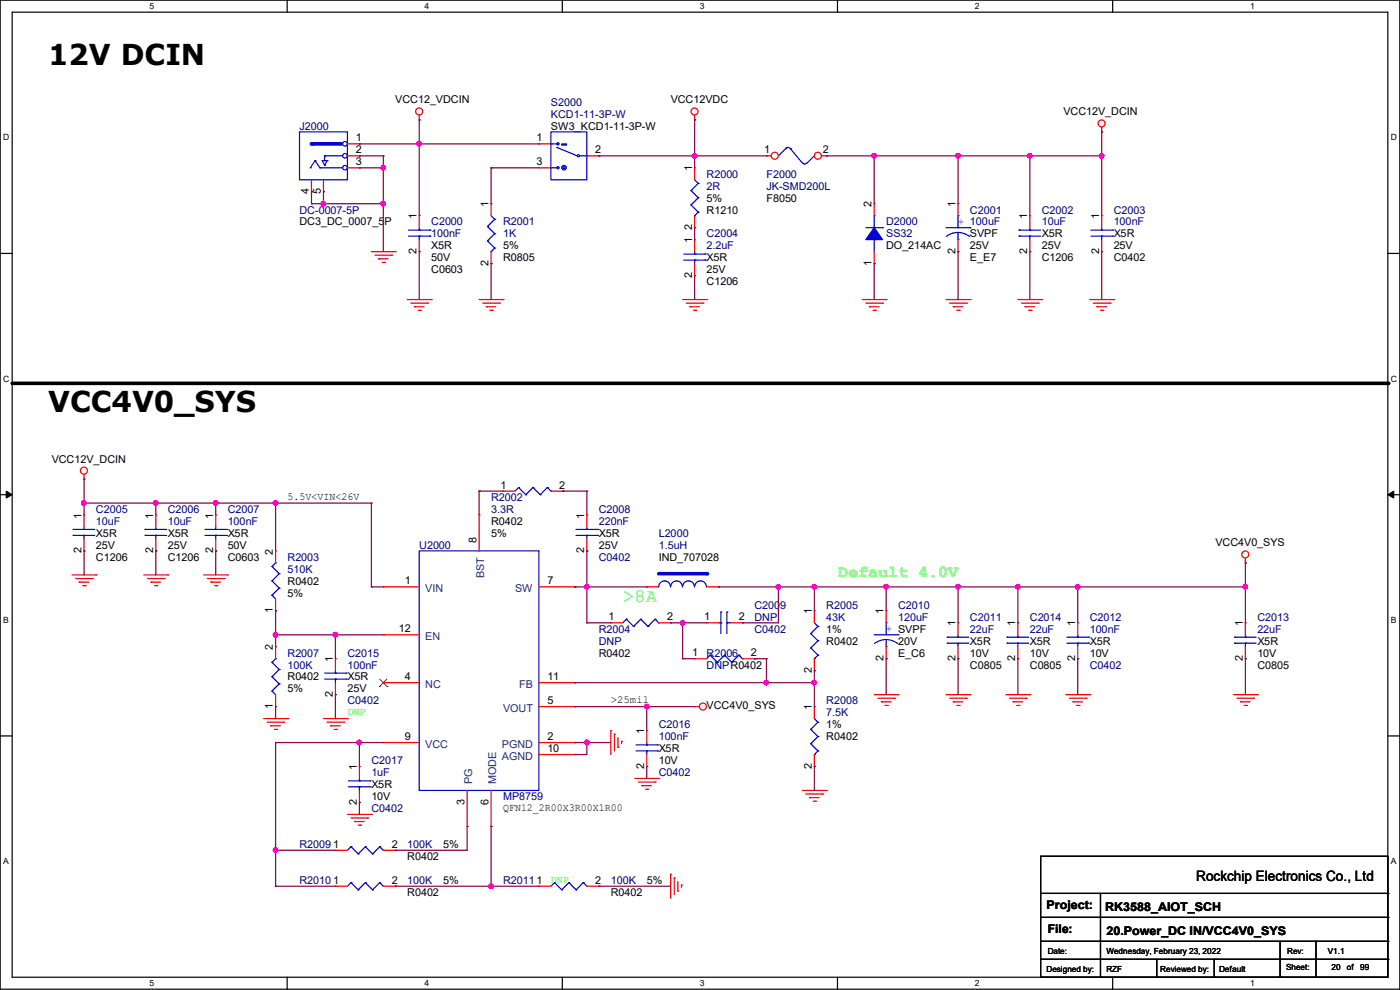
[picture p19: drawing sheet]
<svg xmlns="http://www.w3.org/2000/svg" width="297mm" height="210mm" viewBox="0 0 297 210" stroke-linecap="round" stroke-linejoin="round" font-family="sans-serif">
<defs><g id="words">
<g font-size="6.1">
<text x="10.2" y="13.8">12V DCIN</text>
<text x="10.2" y="87.4">VCC4V0_SYS</text>
</g>
<text font-size="4.1" fill="#0f0" x="132.1" y="127.8">&gt;8A</text>
<text font-size="3.6" fill="#0f0" x="177.8" y="122.3">Default 4.0V</text>
<text font-size="3" x="253.8" y="186.9">Rockchip Electronics Co., Ltd</text>
<g font-size="2.5">
<text x="222" y="192.9">Project:</text>
<text x="222.3" y="198">File:</text>
<text x="234.5" y="193.2">RK3588_AIOT_SCH</text>
<text x="234.7" y="198.2">20.Power_DC IN/VCC4V0_SYS</text>
</g>
<g font-size="2.3">
<text x="83.9" y="21.9">VCC12_VDCIN</text>
<text x="142.3" y="21.9">VCC12VDC</text>
<text x="75.5" y="30">1</text>
<text x="113.8" y="30">1</text>
<text x="116.9" y="27.5">SW3_KCD1-11-3P-W</text>
<text x="225.6" y="24.5">VCC12V_DCIN</text>
<text x="75.5" y="35.1">3</text>
<text x="75.5" y="32.5">2</text>
<text x="113.8" y="35.1">3</text>
<text x="126.3" y="32.5">2</text>
<text x="162.1" y="32.5">1</text>
<text x="174.5" y="32.5">2</text>
<text x="65.5" y="41.2" transform="rotate(-90 65.5 41.2)">4</text>
<text x="68.1" y="41.2" transform="rotate(-90 68.1 41.2)">5</text>
<text x="146.8" y="36.4" transform="rotate(-90 146.8 36.4)">1</text>
<text x="63.5" y="47.8">DC3_DC_0007_5P</text>
<text x="88.4" y="46.5" transform="rotate(-90 88.4 46.5)">1</text>
<text x="103.6" y="44" transform="rotate(-90 103.6 44)">1</text>
<text x="149.9" y="45.3">R1210</text>
<text x="149.9" y="42.8">5%</text>
<text x="162.6" y="42.8">F8050</text>
<text x="184.9" y="44" transform="rotate(-90 184.9 44)">2</text>
<text x="202.7" y="44" transform="rotate(-90 202.7 44)">1</text>
<text x="217.9" y="46.5" transform="rotate(-90 217.9 46.5)">1</text>
<text x="233.2" y="46.5" transform="rotate(-90 233.2 46.5)">1</text>
<text x="88.4" y="53.9" transform="rotate(-90 88.4 53.9)">2</text>
<text x="91.5" y="52.9">X5R</text>
<text x="106.7" y="52.9">5%</text>
<text x="146.8" y="51.6" transform="rotate(-90 146.8 51.6)">1</text>
<text x="146.8" y="48.8" transform="rotate(-90 146.8 48.8)">2</text>
<text x="188" y="52.9">DO_214AC</text>
<text x="202.7" y="53.9" transform="rotate(-90 202.7 53.9)">2</text>
<text x="205.8" y="50.4">SVPF</text>
<text x="205.8" y="52.9">25V</text>
<text x="217.9" y="53.9" transform="rotate(-90 217.9 53.9)">2</text>
<text x="221" y="50.4">X5R</text>
<text x="221" y="52.9">25V</text>
<text x="233.2" y="53.9" transform="rotate(-90 233.2 53.9)">2</text>
<text x="236.3" y="50.4">X5R</text>
<text x="236.3" y="52.9">25V</text>
<text x="91.5" y="58">C0603</text>
<text x="91.5" y="55.5">50V</text>
<text x="103.6" y="56.4" transform="rotate(-90 103.6 56.4)">2</text>
<text x="106.7" y="55.5">R0805</text>
<text x="146.8" y="59" transform="rotate(-90 146.8 59)">2</text>
<text x="149.9" y="55.5">X5R</text>
<text x="149.9" y="58">25V</text>
<text x="184.9" y="56.4" transform="rotate(-90 184.9 56.4)">1</text>
<text x="205.8" y="55.5">E_E7</text>
<text x="221" y="55.5">C1206</text>
<text x="236.3" y="55.5">C0402</text>
<text x="149.9" y="60.5">C1206</text>
<text x="11" y="98.1">VCC12V_DCIN</text>
<text x="61" y="106">5.5V&lt;VIN&lt;26V</text>
<text x="106.2" y="103.6">1</text>
<text x="118.7" y="103.6">2</text>
<text x="17.3" y="110" transform="rotate(-90 17.3 110)">1</text>
<text x="20.4" y="113.9">X5R</text>
<text x="32.5" y="110" transform="rotate(-90 32.5 110)">1</text>
<text x="35.6" y="113.9">X5R</text>
<text x="45.2" y="110" transform="rotate(-90 45.2 110)">1</text>
<text x="48.3" y="113.9">X5R</text>
<text x="104.2" y="111.3">R0402</text>
<text x="104.2" y="113.9">5%</text>
<text x="124" y="110" transform="rotate(-90 124 110)">1</text>
<text x="127" y="113.9">X5R</text>
<text x="17.3" y="117.4" transform="rotate(-90 17.3 117.4)">2</text>
<text x="20.4" y="119">C1206</text>
<text x="20.4" y="116.4">25V</text>
<text x="32.5" y="117.4" transform="rotate(-90 32.5 117.4)">2</text>
<text x="35.6" y="119">C1206</text>
<text x="35.6" y="116.4">25V</text>
<text x="45.2" y="117.4" transform="rotate(-90 45.2 117.4)">2</text>
<text x="48.3" y="119">C0603</text>
<text x="48.3" y="116.4">50V</text>
<text x="57.9" y="117.6" transform="rotate(-90 57.9 117.6)">2</text>
<text x="101.1" y="115.1" transform="rotate(-90 101.1 115.1)">8</text>
<text x="124" y="117.4" transform="rotate(-90 124 117.4)">2</text>
<text x="127" y="116.4">25V</text>
<text x="139.7" y="119">IND_707028</text>
<text x="257.9" y="115.9">VCC4V0_SYS</text>
<text x="61" y="124">R0402</text>
<text x="85.9" y="124">1</text>
<text x="116.1" y="124">7</text>
<text x="57.9" y="130.1" transform="rotate(-90 57.9 130.1)">1</text>
<text x="61" y="126.6">5%</text>
<text x="129.1" y="131.6">1</text>
<text x="141.5" y="131.6">2</text>
<text x="149.4" y="131.6">1</text>
<text x="156.8" y="131.6">2</text>
<text x="172.2" y="130.3" transform="rotate(-90 172.2 130.3)">1</text>
<text x="187.5" y="130.3" transform="rotate(-90 187.5 130.3)">1</text>
<text x="57.9" y="138" transform="rotate(-90 57.9 138)">2</text>
<text x="84.6" y="134.1">12</text>
<text x="175.3" y="136.7">R0402</text>
<text x="175.3" y="134.2">1%</text>
<text x="190.5" y="136.7">20V</text>
<text x="202.7" y="132.9" transform="rotate(-90 202.7 132.9)">1</text>
<text x="205.8" y="136.7">X5R</text>
<text x="215.4" y="132.9" transform="rotate(-90 215.4 132.9)">1</text>
<text x="218.5" y="136.7">X5R</text>
<text x="228.1" y="132.9" transform="rotate(-90 228.1 132.9)">1</text>
<text x="231.2" y="136.7">X5R</text>
<text x="263.7" y="132.9" transform="rotate(-90 263.7 132.9)">1</text>
<text x="266.7" y="136.7">X5R</text>
<text x="70.6" y="140.5" transform="rotate(-90 70.6 140.5)">1</text>
<text x="127" y="139.3">R0402</text>
<text x="146.9" y="139.2">1</text>
<text x="159.3" y="139.2">2</text>
<text x="172.2" y="142.8" transform="rotate(-90 172.2 142.8)">2</text>
<text x="187.5" y="140.3" transform="rotate(-90 187.5 140.3)">2</text>
<text x="190.5" y="139.3">E_C6</text>
<text x="202.7" y="140.3" transform="rotate(-90 202.7 140.3)">2</text>
<text x="205.8" y="141.8">C0805</text>
<text x="205.8" y="139.3">10V</text>
<text x="215.4" y="140.3" transform="rotate(-90 215.4 140.3)">2</text>
<text x="218.5" y="141.8">C0805</text>
<text x="218.5" y="139.3">10V</text>
<text x="228.1" y="140.3" transform="rotate(-90 228.1 140.3)">2</text>
<text x="231.2" y="139.3">10V</text>
<text x="263.7" y="140.3" transform="rotate(-90 263.7 140.3)">2</text>
<text x="266.7" y="141.8">C0805</text>
<text x="266.7" y="139.3">10V</text>
<text x="61" y="144.4">R0402</text>
<text x="61" y="146.9">5%</text>
<text x="70.6" y="147.9" transform="rotate(-90 70.6 147.9)">2</text>
<text x="73.7" y="144.4">X5R</text>
<text x="73.7" y="146.9">25V</text>
<text x="85.9" y="144.3">4</text>
<text x="116.1" y="149.4">5</text>
<text x="116.1" y="144.3">11</text>
<text x="129.6" y="149.2">&gt;25mil</text>
<text x="57.9" y="150.4" transform="rotate(-90 57.9 150.4)">1</text>
<text x="136.7" y="155.7" transform="rotate(-90 136.7 155.7)">1</text>
<text x="149.9" y="150.5">VCC4V0_SYS</text>
<text x="172.2" y="150.7" transform="rotate(-90 172.2 150.7)">1</text>
<text x="175.3" y="154.5">1%</text>
<text x="85.9" y="157">9</text>
<text x="116.1" y="157">2</text>
<text x="116.1" y="159.5">10</text>
<text x="139.7" y="159.6">X5R</text>
<text x="175.3" y="157.1">R0402</text>
<text x="75.7" y="163.4" transform="rotate(-90 75.7 163.4)">1</text>
<text x="78.8" y="167.2">X5R</text>
<text x="136.7" y="163.1" transform="rotate(-90 136.7 163.1)">2</text>
<text x="139.7" y="162.1">10V</text>
<text x="172.2" y="163.1" transform="rotate(-90 172.2 163.1)">2</text>
<text x="75.7" y="170.7" transform="rotate(-90 75.7 170.7)">2</text>
<text x="78.8" y="169.8">10V</text>
<text x="98.6" y="170.7" transform="rotate(-90 98.6 170.7)">3</text>
<text x="103.6" y="170.7" transform="rotate(-90 103.6 170.7)">6</text>
<text x="106.7" y="172.1">QFN12_2R00X3R00X1R00</text>
<text x="83.1" y="179.8">2</text>
<text x="94" y="179.9">5%</text>
<text x="86.4" y="182.5">R0402</text>
<text x="83.1" y="187.5">2</text>
<text x="86.4" y="190.1">R0402</text>
<text x="94" y="187.5">5%</text>
<text x="126.3" y="187.5">2</text>
<text x="129.6" y="190.1">R0402</text>
<text x="137.2" y="187.5">5%</text>
</g>
<g font-size="2.3" fill="#000080">
<text x="116.9" y="22.4">S2000</text>
<text x="63.5" y="27.5">J2000</text>
<text x="116.9" y="25">KCD1-11-3P-W</text>
<text x="149.9" y="37.7">R2000</text>
<text x="149.9" y="40.2">2R</text>
<text x="162.6" y="37.7">F2000</text>
<text x="162.6" y="40.2">JK-SMD200L</text>
<text x="63.5" y="45.3">DC-0007-5P</text>
<text x="91.5" y="47.8">C2000</text>
<text x="106.7" y="47.8">R2001</text>
<text x="188" y="47.8">D2000</text>
<text x="205.8" y="45.3">C2001</text>
<text x="221" y="45.3">C2002</text>
<text x="221" y="47.8">10uF</text>
<text x="236.3" y="45.3">C2003</text>
<text x="236.3" y="47.8">100nF</text>
<text x="91.5" y="50.4">100nF</text>
<text x="106.7" y="50.4">1K</text>
<text x="149.9" y="50.4">C2004</text>
<text x="149.9" y="52.9">2.2uF</text>
<text x="188" y="50.4">SS32</text>
<text x="104.2" y="106.3">R2002</text>
<text x="20.4" y="108.8">C2005</text>
<text x="20.4" y="111.3">10uF</text>
<text x="35.6" y="108.8">C2006</text>
<text x="35.6" y="111.3">10uF</text>
<text x="48.3" y="108.8">C2007</text>
<text x="48.3" y="111.3">100nF</text>
<text x="104.2" y="108.8">3.3R</text>
<text x="127" y="108.8">C2008</text>
<text x="127" y="111.3">220nF</text>
<text x="139.7" y="113.9">L2000</text>
<text x="61" y="119">R2003</text>
<text x="88.9" y="116.4">U2000</text>
<text x="127" y="119">C0402</text>
<text x="139.7" y="116.4">1.5uH</text>
<text x="61" y="121.5">510K</text>
<text x="160.1" y="129.1">C2009</text>
<text x="160.1" y="131.7">DNP</text>
<text x="175.3" y="129.1">R2005</text>
<text x="175.3" y="131.7">43K</text>
<text x="190.5" y="129.1">C2010</text>
<text x="190.5" y="131.7">120uF</text>
<text x="205.8" y="131.7">C2011</text>
<text x="218.5" y="131.7">C2014</text>
<text x="231.2" y="131.7">C2012</text>
<text x="266.7" y="131.7">C2013</text>
<text x="127" y="134.2">R2004</text>
<text x="127" y="136.7">DNP</text>
<text x="160.1" y="134.2">C0402</text>
<text x="205.8" y="134.2">22uF</text>
<text x="218.5" y="134.2">22uF</text>
<text x="231.2" y="134.2">100nF</text>
<text x="266.7" y="134.2">22uF</text>
<text x="61" y="139.3">R2007</text>
<text x="61" y="141.8">100K</text>
<text x="73.7" y="139.3">C2015</text>
<text x="73.7" y="141.8">100nF</text>
<text x="149.9" y="139.3">R2006</text>
<text x="149.9" y="141.8">DNPR0402</text>
<text x="231.2" y="141.8">C0402</text>
<text x="73.7" y="149.4">C0402</text>
<text x="175.3" y="149.4">R2008</text>
<text x="139.7" y="154.5">C2016</text>
<text x="175.3" y="152">7.5K</text>
<text x="139.7" y="157.1">100nF</text>
<text x="78.8" y="162.1">C2017</text>
<text x="78.8" y="164.7">1uF</text>
<text x="139.7" y="164.7">C0402</text>
<text x="78.8" y="172.3">C0402</text>
<text x="106.7" y="169.8">MP8759</text>
<text x="63.5" y="179.9">R20091</text>
<text x="86.4" y="179.9">100K</text>
<text x="63.5" y="187.5">R20101</text>
<text x="86.4" y="187.5">100K</text>
<text x="106.7" y="187.5">R20111</text>
<text x="129.6" y="187.5">100K</text>
</g>
<g font-size="2.3" fill="#00f">
<text x="203.2" y="47.6">+ 100uF</text>
<text x="188" y="134">+ SVPF</text>
</g>
<g font-size="2.3" fill="#004080">
<text x="90.2" y="125.6">VIN</text>
<text x="102.7" y="122.6" transform="rotate(-90 102.7 122.6)">BST</text>
<text x="109.3" y="125.6">SW</text>
<text x="90.2" y="135.7">EN</text>
<text x="90.2" y="145.9">NC</text>
<text x="110.2" y="145.9">FB</text>
<text x="106.7" y="151">VOUT</text>
<text x="90.2" y="158.6">VCC</text>
<text x="106.5" y="158.6">PGND</text>
<text x="106.5" y="161.1">AGND</text>
<text x="100.2" y="166.4" transform="rotate(-90 100.2 166.4)">PG</text>
<text x="105.2" y="166.4" transform="rotate(-90 105.2 166.4)">MODE</text>
</g>
<g font-size="2.3" fill="#0f0">
<text x="73.7" y="151.8">DNP</text>
<text x="116.9" y="187.3">DNP</text>
</g>
<g font-size="1.8">
<text x="31.7" y="1.9">5</text>
<text x="90.1" y="1.9">4</text>
<text x="148.5" y="1.9">3</text>
<text x="206.8" y="1.9">2</text>
<text x="265.2" y="1.9">1</text>
<text x=".7" y="29.8">D</text>
<text x="295.1" y="29.8">D</text>
<text x=".7" y="80.9">C</text>
<text x="295.1" y="80.9">C</text>
<text x=".7" y="132.1">B</text>
<text x="295.1" y="132.1">B</text>
<text x=".7" y="183.3">A</text>
<text x="295.1" y="183.3">A</text>
<text x="222.3" y="202.3">Date:</text>
<text x="234.7" y="202.3">Wednesday, February 23, 2022</text>
<text x="273.1" y="202.3">Rev:</text>
<text x="281.7" y="202.3">V1.1</text>
<text x="31.7" y="209.2">5</text>
<text x="90.1" y="209.2">4</text>
<text x="148.5" y="209.2">3</text>
<text x="206.8" y="209.2">2</text>
<text x="222" y="206.1">Designed by:</text>
<text x="234.7" y="206.1">RZF</text>
<text x="246.2" y="206.1">Reviewed by:</text>
<text x="258.6" y="206.1">Default</text>
<text x="265.2" y="209.2">1</text>
<text x="272.8" y="205.9">Sheet:</text>
<text x="282.5" y="205.9">20</text>
<text x="285.7" y="205.9">of</text>
<text x="288.6" y="205.9">99</text>
</g>
</g></defs>
<path d="M0 0h297v209.8h-297zM2.6 2.6h291.8v204.7h-291.8z" fill="none" stroke="#000" stroke-width=".25"/>
<g fill="#fff">
<path d="M31.7 .3h1v2h-1z"/>
<path d="M31.7 207.6h1v1.9h-1z"/>
</g>
<path d="M60.9 0v2.6M60.9 207.3v2.5" fill="none" stroke="#000" stroke-width=".25"/>
<g fill="#fff">
<path d="M90.1 .3h1v2h-1z"/>
<path d="M90.1 207.6h1v1.9h-1z"/>
</g>
<path d="M119.3 0v2.6M119.3 207.3v2.5" fill="none" stroke="#000" stroke-width=".25"/>
<g fill="#fff">
<path d="M148.5 .3h.9v2h-.9z"/>
<path d="M148.5 207.6h.9v1.9h-.9z"/>
</g>
<path d="M177.7 0v2.6M177.7 207.3v2.5" fill="none" stroke="#000" stroke-width=".25"/>
<g fill="#fff">
<path d="M206.8 .3h1v2h-1z"/>
<path d="M206.8 207.6h1v1.9h-1z"/>
</g>
<path d="M236.1 0v2.6M236.1 207.3v2.5" fill="none" stroke="#000" stroke-width=".25"/>
<g fill="#fff">
<path d="M265.2 .3h1v2h-1z"/>
<path d="M265.2 207.6h1v1.9h-1z"/>
<path d="M.7 28.2h1.2v1.9h-1.2z"/>
<path d="M295.1 28.2h1.2v1.9h-1.2z"/>
<path d="M.7 79.3h1.2v2h-1.2z"/>
<path d="M295.1 79.3h1.2v2h-1.2z"/>
</g>
<path d="M0 53.8h2.6M294.4 53.8h2.6" fill="none" stroke="#000" stroke-width=".25"/>
<g fill="#fff">
<path d="M.7 130.5h1.2v2h-1.2z"/>
<path d="M295.1 130.5h1.1v2h-1.1z"/>
</g>
<path d="M0 104.9h2.6M294.4 104.9h2.6" fill="none" stroke="#000" stroke-width=".25"/>
<path d="M1.3 104.2l1.3 .7-1.3 .8zM294.4 104.9l1.3-.7v1.5z" fill="#000" stroke="#000" stroke-width=".21"/>
<g fill="#fff">
<path d="M.7 181.7h1.2v2h-1.2z"/>
<path d="M295.1 181.7h1.1v2h-1.1z"/>
</g>
<g fill="none" stroke="#000" stroke-width=".25">
<path d="M0 156.1h2.6M294.4 156.1h2.6M220.8 181.7h73.6v25.6h-73.6zM220.8 189.5h73.6M220.8 194.6h73.6M220.8 199.7h73.6M233.5 189.5v17.8M271.6 199.7v7.6M279.2 199.7v7.6M294.4 189.5h.1M294.4 194.6h.1M294.4 199.7h.1"/>
<path d="M220.8 203.5h73.6M233.5 207.3h.1M245.4 207.3h.1M245.4 203.5v3.8M257.6 207.3h.1M257.6 203.5v3.8M271.6 207.3h.1M279.2 207.3h.1M294.4 203.5h.1"/>
</g>
<path d="M2.6 81.3h291.8" fill="none" stroke="#000" stroke-width=".76"/>
<circle cx="294.4" cy="81.3" r=".38" fill="#000"/>
<g fill="none" stroke="#f00" stroke-width=".25">
<path d="M88.9 25.4h.1M88.9 24.4v1M147.4 25.4h.1M147.4 24.4v1M233.7 28h.1M233.7 27v1M78.8 53.4h5.1M79.5 54.1h3.6M80.3 54.9h.1M80.3 54.9h2M81.1 55.7h.5M81.6 55.7h.1"/>
<path d="M83.1 54.1h.1M83.9 53.4h.1M86.4 63.5h5.1M87.2 64.3h3.5M87.9 65.1h.1M87.9 65.1h2.1M88.7 65.8h.5M89.2 65.8h.1M90.7 64.3h.1M91.5 63.5h.1M101.6 63.5h5.1M102.4 64.3h3.6"/>
<path d="M103.2 65.1h.1M103.2 65.1h2M103.9 65.8h.5M104.4 65.8h.1M106 64.3h.1M106.7 63.5h.1M144.8 63.5h5.1M145.6 64.3h3.5M146.3 65.1h.1M146.3 65.1h2.1M147.1 65.8h.5M147.6 65.8h.1"/>
<path d="M149.1 64.3h.1M149.9 63.5h.1M182.9 63.5h5.1M183.7 64.3h3.5M184.4 65.1h.1M184.4 65.1h2.1M185.2 65.8h.5M185.7 65.8h.1M187.2 64.3h.1M188 63.5h.1M200.7 63.5h5.1M201.5 64.3h3.5"/>
<path d="M202.2 65.1h.1M202.2 65.1h2.1M203 65.8h.5M203.5 65.8h.1M205 64.3h.1M205.8 63.5h.1M215.9 63.5h5.1M216.7 64.3h3.6M217.5 65.1h.1M217.5 65.1h2M218.2 65.8h.5M218.7 65.8h.1"/>
<path d="M220.3 64.3h.1M221 63.5h.1M231.2 63.5h5.1M231.9 64.3h3.6M232.7 65.1h.1M232.7 65.1h2M233.5 65.8h.5M234 65.8h.1M235.5 64.3h.1M236.3 63.5h.1M17.8 101.6h.1M17.8 100.6v1"/>
<path d="M264.2 119.4h.1M264.2 118.4v1M15.3 122h5.1M16 122.7h3.6M16.8 123.5h.1M16.8 123.5h2M17.6 124.2h.5M18.1 124.2h.1M19.6 122.7h.1M20.4 122h.1M30.5 122h5.1M31.3 122.7h3.5"/>
<path d="M32 123.5h.1M32 123.5h2.1M32.8 124.2h.5M33.3 124.2h.1M34.8 122.7h.1M35.6 122h.1M43.2 122h5.1M44 122.7h3.5M44.7 123.5h.1M44.7 123.5h2.1M45.5 124.2h.5M46 124.2h.1"/>
<path d="M47.5 122.7h.1M48.3 122h.1M55.9 152.4h5.1M56.7 153.2h3.5M57.4 154h.1M57.4 154h2.1M58.2 154.7h.5M58.7 154.7h.1M60.2 153.2h.1M61 152.4h.1M68.6 152.4h5.1M69.4 153.2h3.5"/>
<path d="M70.1 154h.1M70.1 154h2.1M70.9 154.7h.5M71.4 154.7h.1M72.9 153.2h.1M73.7 152.4h.1M129.6 155h.1M129.6 155v5.1M130.3 155.7h.1M130.3 155.7v3.6M131.1 158.5h.1M131.1 156.5v2"/>
<path d="M131.9 157.3h.1M131.9 157.3v.5M147.4 149.9h.1M147.4 149.9h1M185.5 147.4h5M186.2 148.1h3.6M187 148.9h.1M187 148.9h2M187.7 149.6h.6M188.3 149.6h.1M189.8 148.1h.1M190.5 147.4h.1"/>
<path d="M200.7 147.4h5.1M201.5 148.1h3.5M202.2 148.9h.1M202.2 148.9h2.1M203 149.6h.5M203.5 149.6h.1M205 148.1h.1M205.8 147.4h.1M213.4 147.4h5.1M214.2 148.1h3.5M214.9 148.9h.1M214.9 148.9h2.1"/>
<path d="M215.7 149.6h.5M216.2 149.6h.1M217.7 148.1h.1M218.5 147.4h.1M226.1 147.4h5.1M226.9 148.1h3.5M227.6 148.9h.1M227.6 148.9h2.1M228.4 149.6h.5M228.9 149.6h.1M230.4 148.1h.1M231.2 147.4h.1"/>
<path d="M261.7 147.4h5M262.4 148.1h3.6M263.2 148.9h.1M263.2 148.9h2M263.9 149.6h.6M264.5 149.6h.1M266 148.1h.1M266.7 147.4h.1M73.7 172.8h5.1M74.5 173.5h3.5M75.2 174.3h.1M75.2 174.3h2.1"/>
<path d="M76 175h.5M76.5 175h.1M78 173.5h.1M78.8 172.8h.1M134.7 165.1h5M135.4 165.9h3.6M136.2 166.7h.1M136.2 166.7h2M136.9 167.4h.6M137.5 167.4h.1M139 165.9h.1M139.7 165.1h.1"/>
<path d="M170.2 167.7h5.1M171 168.4h3.5M171.7 169.2h.1M171.7 169.2h2.1M172.5 170h.5M173 170h.1M174.5 168.4h.1M175.3 167.7h.1M142.3 185.5h.1M142.3 185.5v5M143 186.2h.1M143 186.2v3.6"/>
<path d="M143.8 189h.1M143.8 187v2M144.6 187.7h.1M144.6 187.7v.6"/>
<circle cx="88.9" cy="23.6" r=".74"/>
<circle cx="147.3" cy="23.6" r=".74"/>
<circle cx="233.7" cy="26.2" r=".74"/>
<circle cx="17.8" cy="99.8" r=".74"/>
<circle cx="264.2" cy="117.6" r=".74"/>
<circle cx="149.1" cy="149.9" r=".74"/>
</g>
<path d="M166.6 31.5a.74 .74 0 0 1 1.1 0M166.7 31.5h.1M166.7 31.5l-1.6 1.6M167.7 31.5h.1M167.7 31.5l2.5 3.1M171.1 34.5a.49 .49 0 0 1-.8 .1M172.8 33.1h.1M172.8 33.1l-1.6 1.5" fill="none" stroke="#00f" stroke-width=".25"/>
<circle cx="164.4" cy="33" r=".74" fill="#fff" stroke="#f00" stroke-width=".25"/>
<path d="M162.6 33.1h.1M162.6 33.1h1" fill="none" stroke="#f00" stroke-width=".25"/>
<circle cx="173.5" cy="33" r=".74" fill="#fff" stroke="#f00" stroke-width=".25"/>
<g fill="none" stroke="#f00" stroke-width=".25">
<path d="M114.3 30.5h.1M114.3 35.6h.1M114.3 30.5h2.6M114.3 35.6h2.6M124.5 33.1h2.5M127 33.1h.1M147.4 35.6h.1M147.4 35.6v2.5M174.3 33.1h1M175.3 33.1h.1M88.9 45.8h.1M88.9 53.4h.1"/>
<path d="M88.9 45.8v2.5M88.9 50.8v2.6M104.2 43.2h.1M104.2 55.9h.1M104.2 43.2v2.6M104.2 53.4v2.5M147.4 48.3h.1M147.4 50.8h.1M147.4 58.5h.1M147.4 45.8v2.5M147.4 50.8v2.6M147.4 55.9v2.6"/>
<path d="M185.5 55.9h.1M185.5 43.2h.1M185.5 43.2v2.6M185.5 53.4v2.5M203.2 43.2h.1M203.2 53.4h.1M203.2 43.2v2.6M203.2 50.8v2.6M218.5 45.8h.1M218.5 53.4h.1M218.5 45.8v2.5M218.5 50.8v2.6"/>
<path d="M233.7 45.8h.1M233.7 53.4h.1M233.7 45.8v2.5M233.7 50.8v2.6M17.8 109.3h.1M17.8 116.9h.1M17.8 109.3v2.5M17.8 114.3v2.6M33.1 109.3h.1M33.1 116.9h.1M33.1 109.3v2.5M33.1 114.3v2.6"/>
<path d="M45.8 109.3h.1M45.8 116.9h.1M45.8 109.3v2.5M45.8 114.3v2.6M106.7 104.2h.1M106.7 104.2h2.6M116.9 104.2h2.5M119.4 104.2h.1M58.5 137.2h.1M58.5 137.2v2.5M147.4 139.7h.1M147.4 139.7h2.5"/>
<path d="M149.9 132.1h.1M149.9 132.1h2.5M155 132.1h2.5M157.5 132.1h.1M157.5 139.7h2.6M160.1 139.7h.1M188 129.6h.1M188 139.7h.1M188 129.6v2.5M188 137.2v2.5M215.9 132.1h.1M215.9 139.7h.1"/>
<path d="M215.9 132.1v2.6M215.9 137.2v2.5M58.5 149.9h.1M58.5 147.4v2.5M137.2 155h.1M137.2 155v2.5M172.8 149.9h.1M172.8 149.9v2.5M76.2 162.6h.1M76.2 170.2h.1M76.2 162.6v2.5M76.2 167.7v2.5"/>
<path d="M137.2 162.6h.1M137.2 160.1v2.5M172.8 162.6h.1M172.8 160.1v2.5M71.2 180.4h.1M71.2 188h.1M71.2 180.4h2.5M71.2 188h2.5M81.3 180.4h2.6M81.3 188h2.6M83.9 180.4h.1M83.9 188h.1"/>
<path d="M114.3 188h.1M114.3 188h2.6M124.5 188h2.5M127 188h.1"/>
</g>
<g fill="none" stroke="#00f" stroke-width=".25">
<path d="M116.9 28h7.6v10.1h-7.6zM116.9 30.5h.1M116.9 35.6h.1M116.9 30.5h1.3M116.9 35.6h1.3M118.2 31.3h.1M118.2 30.5h.1M118.2 35.6h.1M118.2 31.3l4.3 1.8M119.2 30.5h1v.3h-1zM123 33.1h1.5M124.5 33.1h.1"/>
<path d="M147.4 38.1l.7 .8M148.1 38.9h.1M148.1 38.9l-1.5 1.5M86.7 50.1h4.5M86.7 48.8h4.5M88.9 48.8h.1M88.9 50.1h.1M88.9 48.3v.5M88.9 50.1v.7M91.2 50.1h.1M91.2 48.8h.1M103.4 48h.1"/>
<path d="M103.4 51.1h.1M103.4 48l1.5 1.6M103.4 51.1l1.5 1.5M104.2 53.4h.1M104.2 45.8l.7 .7M104.9 46.5h.1M104.9 49.6h.1M104.9 52.6h.1M104.9 46.5l-1.5 1.5M104.9 49.6l-1.5 1.5M104.9 52.6l-.7 .8M145.1 55.2h4.5"/>
<path d="M145.1 53.9h4.5M146.6 40.4h.1M146.6 43.5h.1M146.6 40.4l1.5 1.6M146.6 43.5l1.5 1.5M147.4 45.8h.1M147.4 53.9h.1M147.4 55.2h.1M147.4 53.4v.5M147.4 55.2v.7M148.1 42h.1M148.1 45h.1"/>
<path d="M148.1 42l-1.5 1.5M148.1 45l-.7 .8M149.6 55.2h.1M149.6 53.9h.1M183.7 48.3h3.5M185.5 50.8h.1M185.5 45.8h.1M185.5 45.8v2.5M185.5 50.8v2.6M187.2 48.3h.1M200.7 48.3h5.1M203.2 50.8h.1"/>
<path d="M203.2 49.3l1.6 .3 .9 .6M203.2 49.3l-1 .2-1.4 .7M203.2 45.8h.1M203.2 45.8v2.5M203.2 49.3v1.5M205.8 48.3h.1M216.2 50.1h.1M216.2 48.8h.1M216.2 50.1h4.6M216.2 48.8h4.6M218.5 48.8h.1M218.5 50.1h.1"/>
<path d="M218.5 48.3v.5M218.5 50.1v.7M231.4 50.1h4.6M231.4 48.8h4.6M233.7 48.8h.1M233.7 50.1h.1M233.7 48.3v.5M233.7 50.1v.7M236 50.1h.1M236 48.8h.1M15.5 113.6h.1M15.5 112.3h.1"/>
<path d="M15.5 113.6h4.6M15.5 112.3h4.6M17.8 112.3h.1M17.8 113.6h.1M17.8 111.8v.5M17.8 113.6v.7M30.8 113.6h.1M30.8 112.3h.1M30.8 113.6h4.5M30.8 112.3h4.5M33.1 112.3h.1M33.1 113.6h.1"/>
<path d="M33.1 111.8v.5M33.1 113.6v.7M43.5 113.6h4.5M43.5 112.3h4.5M45.8 112.3h.1M45.8 113.6h.1M45.8 111.8v.5M45.8 113.6v.7M48 113.6h.1M48 112.3h.1M110 103.4h.1M110 103.4l-.7 .8"/>
<path d="M110 103.4l1.5 1.5M111.5 104.9h.1M113.1 103.4h.1M113.1 103.4l-1.6 1.5M113.1 103.4l1.5 1.5M114.6 104.9h.1M116.1 103.4h.1M116.1 103.4l-1.5 1.5M116.1 103.4l.8 .8M116.9 104.2h.1M58.5 139.7h.1M58.5 139.7l-.8 .8"/>
<path d="M142.2 124.5a1.25 1.25 0 0 0-1.2-1.3 1.25 1.25 0 0 0-1.3 1.3M144.8 124.5a1.25 1.25 0 0 0-1.3-1.3 1.25 1.25 0 0 0-1.2 1.3M149.9 124.5a1.27 1.27 0 0 0-1.3-1.3 1.27 1.27 0 0 0-1.3 1.3 1.25 1.25 0 0 0-1.2-1.3 1.25 1.25 0 0 0-1.3 1.3M150.7 139h.1M150.7 139l-.8 .7M150.7 139l1.5 1.5M152.4 132.1h.6M153 132.1h.1M153 129.8h.1M153 129.8v4.6M153.7 139h.1M153.7 139l-1.5 1.5"/>
<path d="M153.7 139l1.5 1.5M154.2 129.8h.1M154.2 132.1h.1M154.2 132.1h.8M154.2 129.8v4.6M156.8 139h.1M156.8 139l-1.6 1.5M156.8 139l.7 .7M157.5 139.7h.1M185.5 134.7h5M188 137.2h.1M188 135.7l1.6 .3 .9 .5"/>
<path d="M188 135.7l-1.1 .1-1.4 .7M188 132.1h.1M188 132.1v2.6M188 135.7v1.5M190.5 134.7h.1M213.7 136.4h.1M213.7 135.2h.1M213.7 136.4h4.5M213.7 135.2h4.5M215.9 135.2h.1M215.9 136.4h.1M215.9 134.7v.5"/>
<path d="M215.9 136.4v.8M57.7 146.6h.1M57.7 143.6h.1M57.7 140.5h.1M57.7 146.6l.8 .8M57.7 143.6l1.5 1.5M57.7 140.5l1.5 1.5M59.2 145.1h.1M59.2 142h.1M59.2 145.1l-1.5 1.5M59.2 142l-1.5 1.6M134.9 159.3h4.6"/>
<path d="M134.9 158h4.6M137.2 158h.1M137.2 159.3h.1M137.2 157.5v.5M137.2 159.3v.8M139.5 159.3h.1M139.5 158h.1M152.2 140.5h.1M155.2 140.5h.1M172 154.7h.1M172 157.8h.1M172 154.7l1.5 1.6"/>
<path d="M172 157.8l1.5 1.5M172.8 152.4l.7 .8M173.5 153.2h.1M173.5 156.3h.1M173.5 159.3h.1M173.5 153.2l-1.5 1.5M173.5 156.3l-1.5 1.5M173.5 159.3l-.7 .8M74 166.9h4.5M74 165.7h4.5M74.5 179.6h.1M74.5 179.6l-.8 .8"/>
<path d="M74.5 179.6l1.5 1.5M76.2 165.7h.1M76.2 166.9h.1M76.2 165.1v.6M76.2 166.9v.8M77.5 179.6h.1M77.5 179.6l-1.5 1.5M77.5 179.6l1.5 1.5M78.5 166.9h.1M78.5 165.7h.1M80.6 179.6h.1M80.6 179.6l-1.6 1.5"/>
<path d="M80.6 179.6l.7 .8M172.8 160.1h.1M74.5 187.2h.1M74.5 187.2l-.8 .8M74.5 187.2l1.5 1.6M76 181.1h.1M76 188.8h.1M77.5 187.2h.1M77.5 187.2l-1.5 1.6M77.5 187.2l1.5 1.6M79 181.1h.1M79 188.8h.1"/>
<path d="M80.6 187.2h.1M80.6 187.2l-1.6 1.6M80.6 187.2l.7 .8M81.3 180.4h.1M81.3 188h.1M117.6 187.2h.1M117.6 187.2l-.7 .8M117.6 187.2l1.6 1.6M119.2 188.8h.1M120.7 187.2h.1M120.7 187.2l-1.5 1.6M120.7 187.2l1.5 1.6"/>
<path d="M122.2 188.8h.1M123.7 187.2h.1M123.7 187.2l-1.5 1.6M123.7 187.2l.8 .8M124.5 188h.1"/>
<circle cx="118.4" cy="30.5" r=".23"/>
<circle cx="118.4" cy="35.6" r=".23"/>
<circle cx="119.7" cy="35.6" r=".49"/>
<circle cx="119.7" cy="35.6" r=".23"/>
<circle cx="122.7" cy="33" r=".23"/>
</g>
<path d="M185.5 48.3l1.7 2.5h-3.5z" fill-rule="evenodd" fill="#00f" stroke="#00f" stroke-width=".25"/>
<path d="M139.7 121.7h10.2" fill="none" stroke="#00f" stroke-width=".76"/>
<circle cx="149.9" cy="121.7" r=".38" fill="#00f"/>
<path d="M137.2 124.5h.1M137.2 124.5h2.5M149.9 124.5h2.5M152.4 124.5h.1M172.8 129.6h.1M172.8 129.6v2.5M172.8 139.7v2.6M172.8 142.3h.1" fill="none" stroke="#f00" stroke-width=".25"/>
<path d="M172 134.4h.1M172 137.5h.1M172 134.4l1.5 1.5M172 137.5l1.5 1.5M172.8 139.7h.1M172.8 132.1l.7 .8M173.5 132.9h.1M173.5 135.9h.1M173.5 139h.1M173.5 132.9l-1.5 1.5M173.5 135.9l-1.5 1.6M173.5 139l-.7 .7" fill="none" stroke="#00f" stroke-width=".25"/>
<path d="M66.1 30.5h6.3" fill="none" stroke="#00f" stroke-width=".76"/>
<circle cx="66.1" cy="30.5" r=".38" fill="#00f"/>
<g fill="none" stroke="#00f" stroke-width=".25">
<path d="M63.5 28h10.2v10.1h-10.2zM65.8 35.6h.1M66.8 34.1h.1M66.8 34.1l1.1 1.5M66.8 34.1l-1 1.5M67.9 35.6h.1M67.9 35.6h4.8M68.4 34.1h.1M68.4 34.1l.5 1M68.4 34.1h1M68.9 33.1h.1M68.9 35.1h.1"/>
<path d="M68.9 34.1h.1M68.9 33.1h3.8M68.9 33.1v1M69.4 34.1h.1M69.4 34.1l-.5 1M58.5 119.4h.1M58.5 119.4l-.8 .8M88.9 116.9h25.4v50.8h-25.4zM122.2 113.6h4.6M122.2 112.3h4.6M124.5 112.3h.1M124.5 113.6h.1"/>
<path d="M124.5 111.8v.5M124.5 113.6v.7M126.8 113.6h.1M126.8 112.3h.1M57.7 126.3h.1M57.7 123.2h.1M57.7 120.2h.1M57.7 126.3l.8 .7M57.7 123.2l1.5 1.6M57.7 120.2l1.5 1.5M59.2 124.8h.1M59.2 121.7h.1"/>
<path d="M59.2 124.8l-1.5 1.5M59.2 121.7l-1.5 1.5M132.9 131.4h.1M132.9 131.4l-.8 .7M132.9 131.4l1.5 1.5M134.4 132.9h.1M135.9 131.4h.1M135.9 131.4l-1.5 1.5M135.9 131.4l1.6 1.5M137.5 132.9h.1M139 131.4h.1M139 131.4l-1.5 1.5"/>
<path d="M139 131.4l.7 .7M139.7 132.1h.1M201 136.4h.1M201 135.2h.1M201 136.4h4.5M201 135.2h4.5M203.2 135.2h.1M203.2 136.4h.1M203.2 134.7v.5M203.2 136.4v.8M226.4 136.4h4.5M226.4 135.2h4.5"/>
<path d="M228.6 135.2h.1M228.6 136.4h.1M228.6 134.7v.5M228.6 136.4v.8M230.9 136.4h.1M230.9 135.2h.1M261.9 136.4h.1M261.9 135.2h.1M261.9 136.4h4.6M261.9 135.2h4.6M264.2 135.2h.1M264.2 136.4h.1"/>
<path d="M264.2 134.7v.5M264.2 136.4v.8M68.9 144.1h4.5M68.9 142.8h4.5M71.2 142.8h.1M71.2 144.1h.1M71.2 142.3v.5M71.2 144.1v.7M73.4 144.1h.1M73.4 142.8h.1"/>
<circle cx="73.2" cy="33" r=".49"/>
<circle cx="73.2" cy="30.5" r=".49"/>
<circle cx="73.2" cy="35.6" r=".49"/>
</g>
<g fill="none" stroke="#f00" stroke-width=".25">
<path d="M66.1 38.1v2.6M68.6 38.1v2.6M73.7 35.6h2.5M73.7 33.1h2.5M73.7 30.5h2.5M76.2 35.6h.1M76.2 33.1h.1M76.2 30.5h.1M66.1 40.7h.1M68.6 40.7h.1M58.5 116.9h.1M58.5 116.9v2.5"/>
<path d="M101.6 109.3h.1M101.6 109.3v7.6M124.5 109.3h.1M124.5 116.9h.1M124.5 109.3v2.5M124.5 114.3v2.6M58.5 129.6h.1M58.5 127v2.6M71.2 139.7h.1M71.2 139.7v2.6M81.3 124.5h.1M81.3 134.7h.1"/>
<path d="M81.3 124.5h7.6M81.3 134.7h7.6M114.3 124.5h7.7M122 124.5h.1M129.6 132.1h.1M129.6 132.1h2.5M139.7 132.1h2.6M142.3 132.1h.1M203.2 132.1h.1M203.2 139.7h.1M203.2 132.1v2.6M203.2 137.2v2.5"/>
<path d="M228.6 132.1h.1M228.6 139.7h.1M228.6 132.1v2.6M228.6 137.2v2.5M264.2 132.1h.1M264.2 139.7h.1M264.2 132.1v2.6M264.2 137.2v2.5M71.2 147.4h.1M71.2 144.8v2.6M81.3 144.8h.1M81.3 157.5h.1"/>
<path d="M81.3 157.5h7.6M81.3 144.8h7.6M114.3 157.5h7.7M114.3 144.8h7.7M114.3 149.9h7.7M122 157.5h.1M122 149.9h.1M122 144.8h.1M99.1 175.3h.1M99.1 167.7v7.6M104.2 175.3h.1M104.2 167.7v7.6"/>
<path d="M114.3 160.1h7.7M122 160.1h.1"/>
</g>
<path d="M80.5 145.6h.1M80.6 144.1l1.5 1.5M82.1 144.1l-1.6 1.5M82.1 145.6h.1" fill="none" stroke="#804000" stroke-width=".21"/>
<g fill="none" stroke="#800040" stroke-width=".25">
<path d="M76.2 30.5h.1M76.2 35.6h.1M76.2 33.1h.1M76.2 33.1h5.1M76.2 35.6h5.1M76.2 30.5h38.1M81.3 35.6h.1M81.3 33.1h.1M81.3 33.1v20.3M88.9 30.5h.1M88.9 25.4h.1M88.9 25.4v20.4"/>
<path d="M104.2 35.6h.1M104.2 35.6v7.6M104.2 35.6h10.1M127 33.1h.1M127 33.1h35.6M147.4 25.4h.1M147.4 33.1h.1M147.4 25.4v10.2M175.3 33.1h.1M175.3 33.1h58.4M185.5 33.1h.1M185.5 33.1v10.1"/>
<path d="M203.2 33.1h.1M203.2 33.1v10.1M218.5 33.1h.1M218.5 33.1v12.7M233.7 33.1h.1M233.7 28h.1M233.7 28v17.8M66.1 40.7h.1M66.1 43.2h.1M66.1 43.2h15.2M66.1 40.7v2.5M68.6 40.7h.1"/>
<path d="M68.6 43.2h.1M68.6 40.7v2.5M81.3 43.2h.1M88.9 53.4h.1M88.9 53.4v10.1M104.2 55.9h.1M104.2 55.9v7.6M147.4 58.5h.1M147.4 48.3h.1M147.4 48.3v2.5M147.4 58.5v5M185.5 55.9h.1"/>
<path d="M185.5 55.9v7.6M203.2 53.4h.1M203.2 53.4v10.1M218.5 53.4h.1M218.5 53.4v10.1M233.7 53.4h.1M233.7 53.4v10.1M17.8 116.9h.1M17.8 101.6h.1M17.8 106.7h.1M17.8 101.6v7.7M17.8 116.9v5.1"/>
<path d="M17.8 106.7h61M33.1 116.9h.1M33.1 106.7h.1M33.1 106.7v2.6M33.1 116.9v5.1M45.8 116.9h.1M45.8 106.7h.1M45.8 106.7v2.6M45.8 116.9v5.1M58.5 106.7h.1M58.5 106.7v10.2M78.8 106.7h.1"/>
<path d="M78.8 106.7v17.8M101.6 104.2h.1M101.6 104.2h5.1M101.6 104.2v5.1M119.4 104.2h.1M119.4 104.2h5.1M124.5 104.2h.1M124.5 116.9h.1M124.5 104.2v5.1M124.5 116.9v15.2M264.2 119.4h.1M264.2 119.4v12.7"/>
<path d="M58.5 134.7h.1M58.5 129.6h.1M58.5 134.7h22.8M58.5 129.6v7.6M71.2 134.7h.1M71.2 134.7v5M78.8 124.5h.1M78.8 124.5h2.5M122 124.5h.1M122 124.5h15.2M124.5 124.5h.1M124.5 132.1h.1"/>
<path d="M124.5 132.1h5.1M142.3 132.1h.1M142.3 132.1h7.6M144.8 132.1h.1M144.8 139.7h.1M144.8 132.1v7.6M144.8 139.7h2.6M152.4 124.5h.1M152.4 124.5h111.8M157.5 132.1h.1M160.1 139.7h.1M160.1 139.7h2.5"/>
<path d="M162.6 139.7h.1M162.6 139.7v5.1M165.1 124.5h.1M165.1 124.5v7.6h-7.6M172.8 124.5h.1M172.8 124.5v5.1M188 124.5h.1M188 139.7h.1M188 124.5v5.1M188 139.7v7.7M203.2 139.7h.1M203.2 124.5h.1"/>
<path d="M203.2 124.5v7.6M203.2 139.7v7.7M215.9 139.7h.1M215.9 124.5h.1M215.9 124.5v7.6M215.9 139.7v7.7M228.6 124.5h.1M228.6 139.7h.1M228.6 124.5v7.6M228.6 139.7v7.7M264.2 139.7h.1M264.2 124.5h.1"/>
<path d="M264.2 139.7v7.7M58.5 157.5h.1M58.5 149.9h.1M58.5 157.5h22.8M58.5 149.9v2.5M58.5 157.5v30.5M71.2 147.4h.1M71.2 147.4v5M76.2 157.5h.1M76.2 157.5v5.1M122 144.8h.1M122 149.9h.1"/>
<path d="M122 157.5h.1M122 144.8h50.8M122 149.9h25.4M122 157.5h7.6M124.5 157.5h.1M124.5 157.5v2.6h-2.5M137.2 149.9h.1M137.2 149.9v5.1M162.6 144.8h.1M172.8 142.3h.1M172.8 144.8h.1M172.8 142.3v7.6"/>
<path d="M76.2 170.2h.1M76.2 170.2v2.6M99.1 175.3h.1M99.1 175.3v5.1h-15.2M104.2 175.3h.1M104.2 175.3v12.7M122 160.1h.1M137.2 162.6h.1M137.2 162.6v2.5M172.8 162.6h.1M172.8 162.6v5.1M58.5 180.4h.1"/>
<path d="M58.5 188h.1M58.5 180.4h12.7M58.5 188h12.7M83.9 180.4h.1M83.9 188h.1M83.9 188h30.4M104.2 188h.1M127 188h.1M127 188h15.3"/>
</g>
<g fill="#f0f" stroke="#f0f" stroke-width=".25">
<circle cx="144.8" cy="132.1" r=".49"/>
<circle cx="162.6" cy="144.8" r=".49"/>
<circle cx="172.7" cy="144.8" r=".49"/>
<circle cx="137.2" cy="149.9" r=".49"/>
<circle cx="264.2" cy="124.5" r=".49"/>
<circle cx="228.6" cy="124.5" r=".49"/>
<circle cx="124.5" cy="157.5" r=".49"/>
<circle cx="76.2" cy="157.5" r=".49"/>
<circle cx="58.4" cy="180.4" r=".49"/>
<circle cx="104.2" cy="188" r=".49"/>
<circle cx="17.8" cy="106.7" r=".49"/>
<circle cx="124.5" cy="124.5" r=".49"/>
<circle cx="165.1" cy="124.5" r=".49"/>
<circle cx="188" cy="124.5" r=".49"/>
<circle cx="172.7" cy="124.5" r=".49"/>
<circle cx="45.7" cy="106.7" r=".49"/>
<circle cx="33" cy="106.7" r=".49"/>
<circle cx="88.9" cy="30.5" r=".49"/>
<circle cx="233.7" cy="33" r=".49"/>
<circle cx="218.5" cy="33" r=".49"/>
<circle cx="81.3" cy="35.6" r=".49"/>
<circle cx="81.3" cy="43.2" r=".49"/>
<circle cx="68.6" cy="43.2" r=".49"/>
<circle cx="203.2" cy="33" r=".49"/>
<circle cx="185.4" cy="33" r=".49"/>
<circle cx="147.3" cy="33" r=".49"/>
<circle cx="58.4" cy="134.6" r=".49"/>
<circle cx="58.4" cy="106.7" r=".49"/>
<circle cx="71.1" cy="134.6" r=".49"/>
<circle cx="215.9" cy="124.5" r=".49"/>
<circle cx="203.2" cy="124.5" r=".49"/>
</g>
<use href="#words"/>
</svg>
